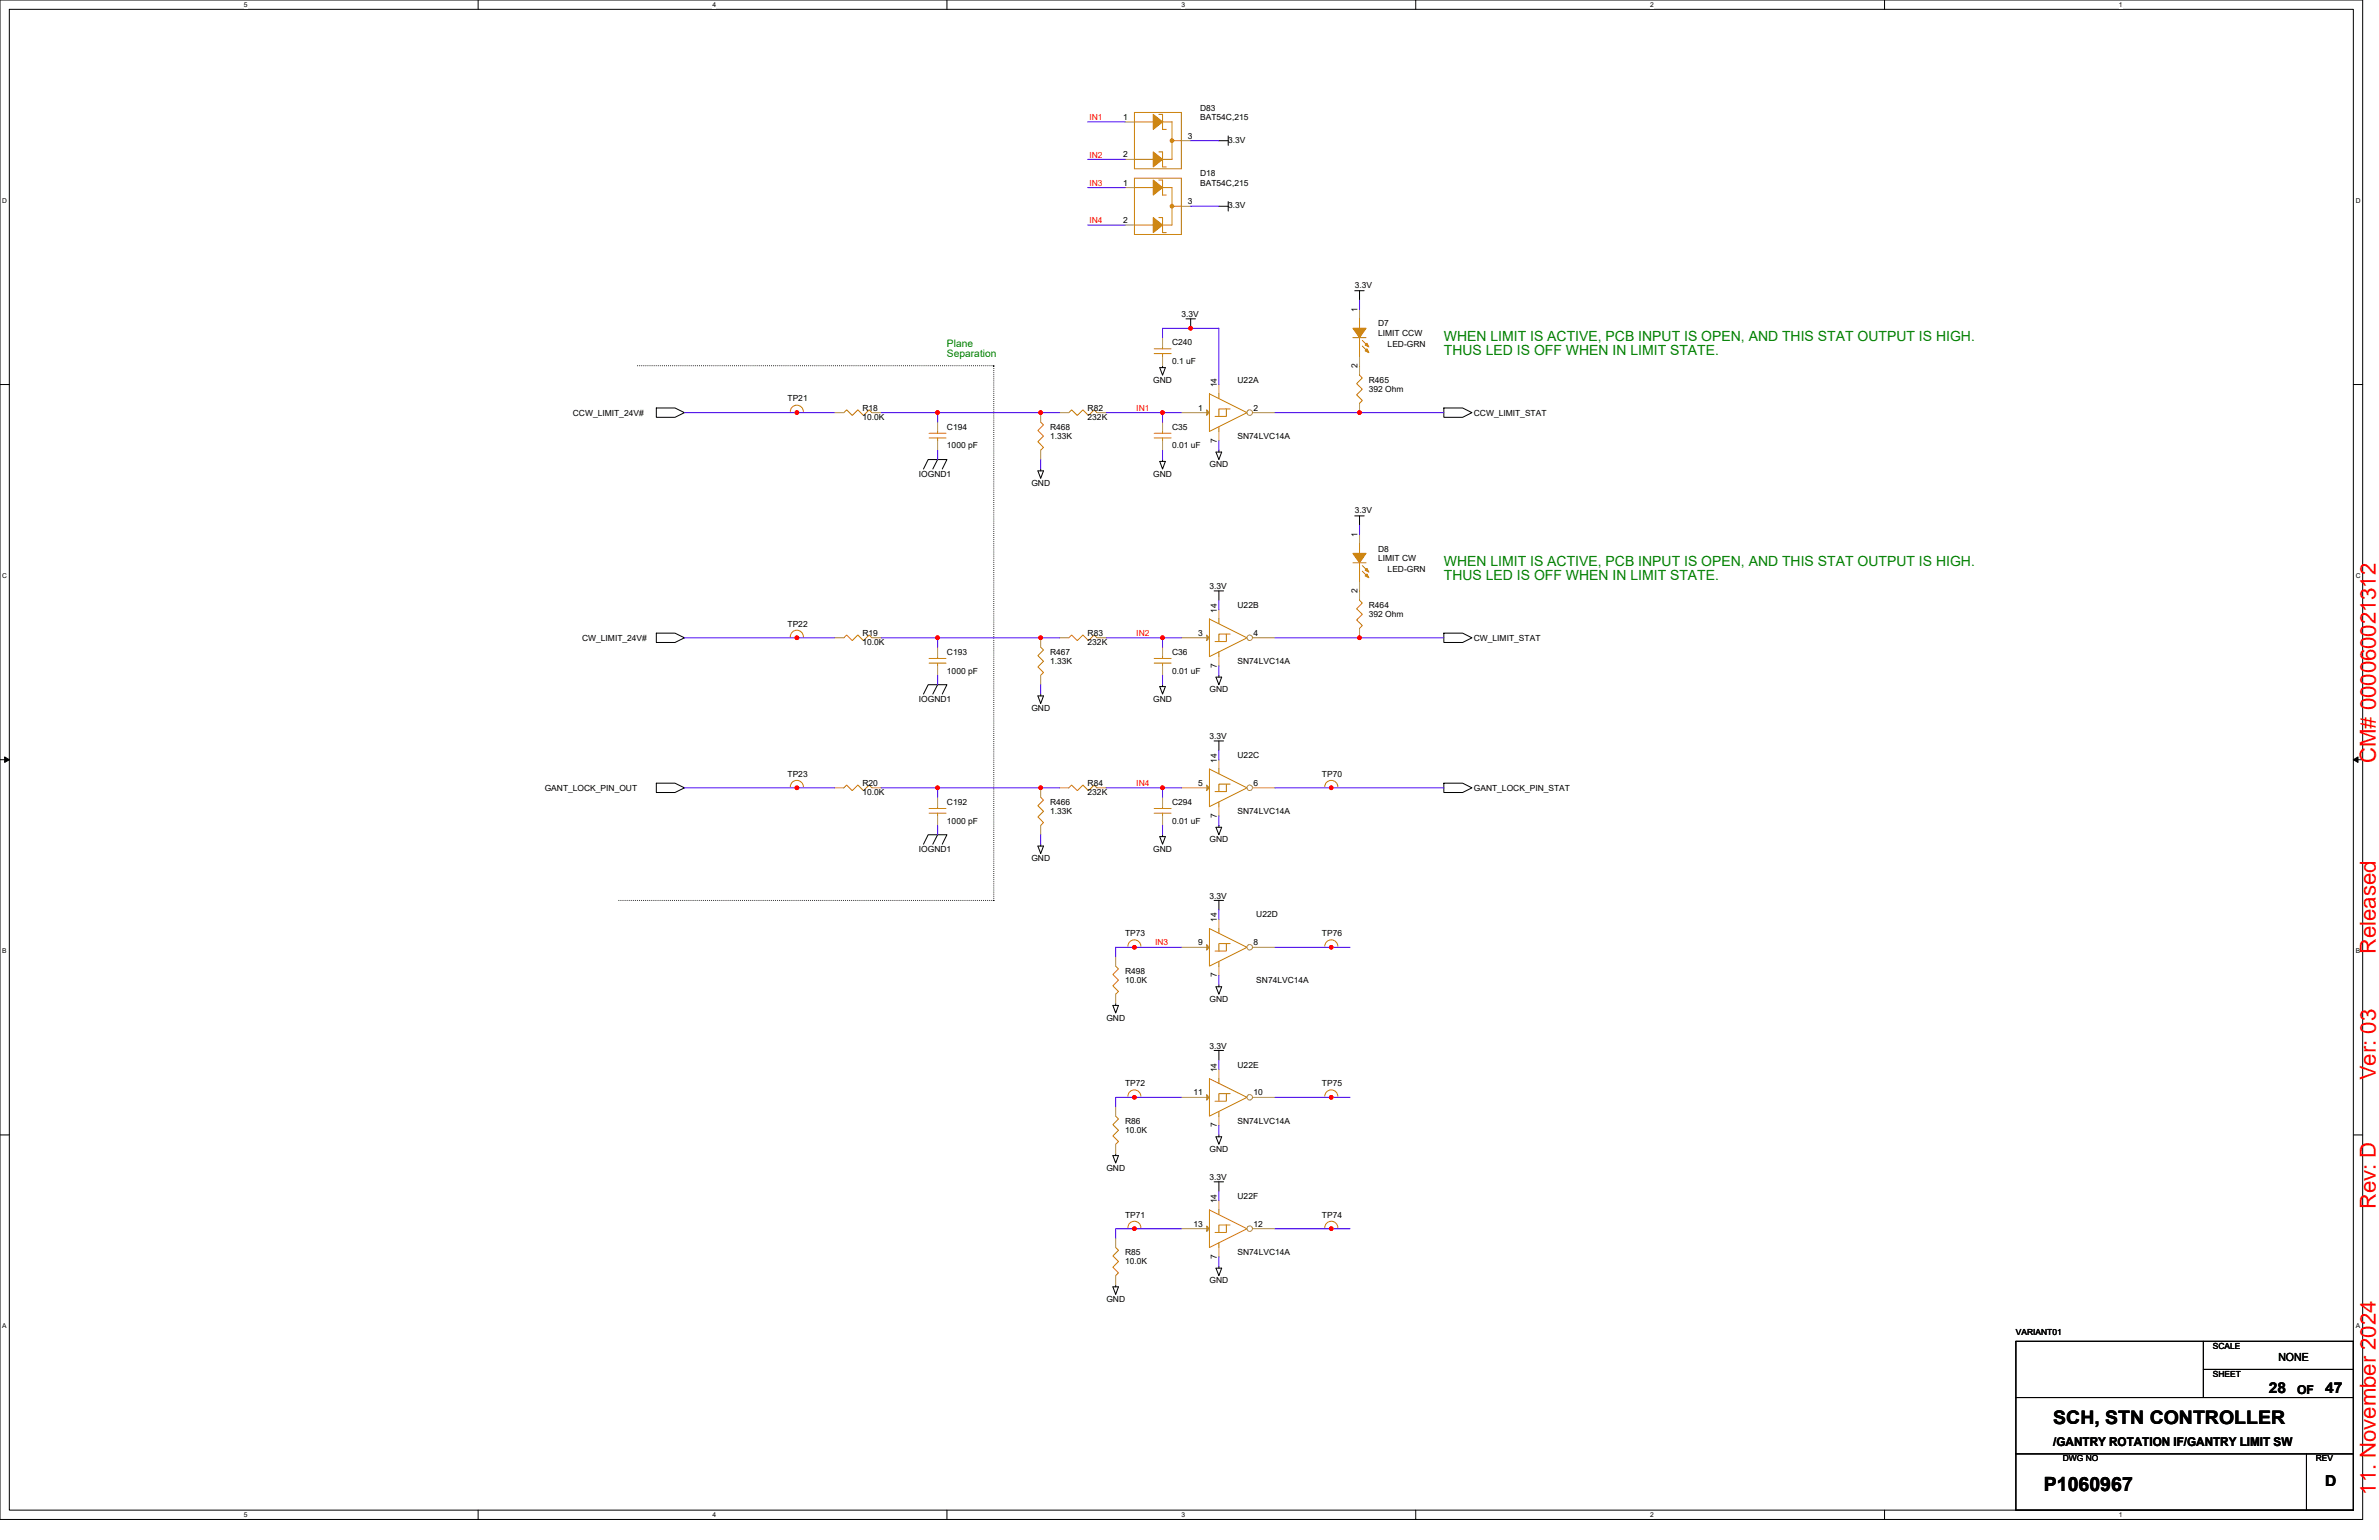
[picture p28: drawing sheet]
<svg xmlns="http://www.w3.org/2000/svg" width="432mm" height="279mm" viewBox="0 0 432 279" stroke-linecap="round" stroke-linejoin="round" font-family="sans-serif">
<defs><g id="words">
<g font-size="4" fill="#f00">
<text x="431.2" y="138.4" transform="rotate(-90 431.2 138.4)">CM# 000060021312</text>
<text x="431.2" y="173.1" transform="rotate(-90 431.2 173.1)">Released</text>
<text x="431.2" y="196" transform="rotate(-90 431.2 196)">Ver: 03</text>
<text x="431.2" y="219.3" transform="rotate(-90 431.2 219.3)">Rev: D</text>
<text x="431.2" y="271.2" transform="rotate(-90 431.2 271.2)">11. November 2024</text>
</g>
<text font-size="3.6" x="371" y="270.5">P1060967</text>
<text font-size="3.4" x="372.7" y="258.4">SCH, STN CONTROLLER</text>
<g font-size="2.7">
<text x="411.8" y="252.7">28</text>
<text x="422" y="252.7">47</text>
<text x="422" y="269.7">D</text>
</g>
<g font-size="2.5" fill="#008000">
<text x="262.1" y="61.8">WHEN LIMIT IS ACTIVE, PCB INPUT IS OPEN, AND THIS STAT OUTPUT IS HIGH.</text>
<text x="262.1" y="64.5">THUS LED IS OFF WHEN IN LIMIT STATE.</text>
<text x="262.1" y="102.7">WHEN LIMIT IS ACTIVE, PCB INPUT IS OPEN, AND THIS STAT OUTPUT IS HIGH.</text>
<text x="262.1" y="105.3">THUS LED IS OFF WHEN IN LIMIT STATE.</text>
</g>
<g font-size="2.2">
<text x="416.9" y="252.9">OF</text>
<text x="372.7" y="262.4">/GANTRY ROTATION IF/GANTRY LIMIT SW</text>
</g>
<text font-size="2" x="413.5" y="246.9">NONE</text>
<g font-size="1.9" fill="#008000">
<text x="171.9" y="62.9">Plane</text>
<text x="171.9" y="64.9">Separation</text>
</g>
<g font-size="1.5" fill="#f00">
<text x="197.7" y="21.8">IN1</text>
<text x="197.7" y="28.6">IN2</text>
<text x="197.7" y="33.7">IN3</text>
<text x="197.7" y="40.5">IN4</text>
<text x="206.2" y="74.5">IN1</text>
<text x="206.2" y="115.4">IN2</text>
<text x="206.2" y="142.6">IN4</text>
<text x="209.7" y="171.5">IN3</text>
</g>
<g font-size="1.5">
<text x="203.9" y="21.8">1</text>
<text x="217.8" y="20.1">D83</text>
<text x="217.8" y="21.8">BAT54C,215</text>
<text x="203.9" y="28.6">2</text>
<text x="215.6" y="25.2">3</text>
<text x="222.9" y="25.9">3.3V</text>
<text x="203.9" y="33.7">1</text>
<text x="217.8" y="32">D18</text>
<text x="217.8" y="33.7">BAT54C,215</text>
<text x="203.9" y="40.5">2</text>
<text x="215.6" y="37.1">3</text>
<text x="222.9" y="37.8">3.3V</text>
<text x="245.9" y="52.3">3.3V</text>
<text x="214.4" y="57.5">3.3V</text>
<text x="246.4" y="56.7" transform="rotate(-90 246.4 56.7)">1</text>
<text x="250.1" y="59.2">D7</text>
<text x="212.7" y="62.6">C240</text>
<text x="250.1" y="60.9">LIMIT CCW</text>
<text x="251.9" y="63">LED-GRN</text>
<text x="209.3" y="69.4">GND</text>
<text x="212.7" y="66">0.1 uF</text>
<text x="220.9" y="70.3" transform="rotate(-90 220.9 70.3)">14</text>
<text x="224.6" y="69.4">U22A</text>
<text x="246.4" y="66.7" transform="rotate(-90 246.4 66.7)">2</text>
<text x="248.5" y="69.4">R465</text>
<text x="248.5" y="71.1">392 Ohm</text>
<text x="104" y="75.4">CCW_LIMIT_24V#</text>
<text x="142.9" y="72.8">TP21</text>
<text x="156.5" y="74.5">R18</text>
<text x="156.5" y="76.2">10.0K</text>
<text x="171.9" y="78">C194</text>
<text x="190.6" y="78">R468</text>
<text x="197.4" y="74.5">R82</text>
<text x="197.4" y="76.2">232K</text>
<text x="212.7" y="78">C35</text>
<text x="217.5" y="74.5">1</text>
<text x="227.5" y="74.5">2</text>
<text x="267.5" y="75.4">CCW_LIMIT_STAT</text>
<text x="171.9" y="81.3">1000 pF</text>
<text x="190.6" y="79.7">1.33K</text>
<text x="212.7" y="81.3">0.01 uF</text>
<text x="220.9" y="80.3" transform="rotate(-90 220.9 80.3)">7</text>
<text x="224.6" y="79.7">SN74LVC14A</text>
<text x="166.8" y="86.5">IOGND1</text>
<text x="187.2" y="88.2">GND</text>
<text x="209.3" y="86.5">GND</text>
<text x="219.5" y="84.8">GND</text>
<text x="245.9" y="93.1">3.3V</text>
<text x="246.4" y="97.5" transform="rotate(-90 246.4 97.5)">1</text>
<text x="250.1" y="100.1">D8</text>
<text x="250.1" y="101.8">LIMIT CW</text>
<text x="219.5" y="106.9">3.3V</text>
<text x="246.4" y="107.5" transform="rotate(-90 246.4 107.5)">2</text>
<text x="251.9" y="103.8">LED-GRN</text>
<text x="142.9" y="113.7">TP22</text>
<text x="220.9" y="111.1" transform="rotate(-90 220.9 111.1)">14</text>
<text x="224.6" y="110.3">U22B</text>
<text x="248.5" y="110.3">R464</text>
<text x="248.5" y="112">392 Ohm</text>
<text x="105.7" y="116.2">CW_LIMIT_24V#</text>
<text x="156.5" y="115.4">R19</text>
<text x="156.5" y="117.1">10.0K</text>
<text x="171.9" y="118.8">C193</text>
<text x="190.6" y="118.8">R467</text>
<text x="197.4" y="115.4">R83</text>
<text x="197.4" y="117.1">232K</text>
<text x="212.7" y="118.8">C36</text>
<text x="217.5" y="115.4">3</text>
<text x="227.5" y="115.4">4</text>
<text x="267.5" y="116.2">CW_LIMIT_STAT</text>
<text x="171.9" y="122.2">1000 pF</text>
<text x="190.6" y="120.5">1.33K</text>
<text x="212.7" y="122.2">0.01 uF</text>
<text x="219.5" y="125.6">GND</text>
<text x="220.9" y="121.2" transform="rotate(-90 220.9 121.2)">7</text>
<text x="224.6" y="120.5">SN74LVC14A</text>
<text x="166.8" y="127.3">IOGND1</text>
<text x="187.2" y="129">GND</text>
<text x="209.3" y="127.3">GND</text>
<text x="219.5" y="134.1">3.3V</text>
<text x="224.6" y="137.5">U22C</text>
<text x="98.9" y="143.5">GANT_LOCK_PIN_OUT</text>
<text x="142.9" y="140.9">TP23</text>
<text x="156.5" y="142.6">R20</text>
<text x="197.4" y="142.6">R84</text>
<text x="217.5" y="142.6">5</text>
<text x="220.9" y="138.3" transform="rotate(-90 220.9 138.3)">14</text>
<text x="227.5" y="142.6">6</text>
<text x="239.9" y="140.9">TP70</text>
<text x="267.5" y="143.5">GANT_LOCK_PIN_STAT</text>
<text x="156.5" y="144.3">10.0K</text>
<text x="171.9" y="146">C192</text>
<text x="171.9" y="149.4">1000 pF</text>
<text x="190.6" y="146">R466</text>
<text x="190.6" y="147.7">1.33K</text>
<text x="197.4" y="144.3">232K</text>
<text x="212.7" y="146">C294</text>
<text x="212.7" y="149.4">0.01 uF</text>
<text x="220.9" y="148.4" transform="rotate(-90 220.9 148.4)">7</text>
<text x="224.6" y="147.7">SN74LVC14A</text>
<text x="166.8" y="154.5">IOGND1</text>
<text x="209.3" y="154.5">GND</text>
<text x="219.5" y="152.8">GND</text>
<text x="187.2" y="156.2">GND</text>
<text x="219.5" y="163">3.3V</text>
<text x="220.9" y="167.3" transform="rotate(-90 220.9 167.3)">14</text>
<text x="228" y="166.4">U22D</text>
<text x="204.2" y="169.8">TP73</text>
<text x="217.5" y="171.5">9</text>
<text x="227.5" y="171.5">8</text>
<text x="239.9" y="169.8">TP76</text>
<text x="204.2" y="176.7">R498</text>
<text x="204.2" y="178.4">10.0K</text>
<text x="220.9" y="177.3" transform="rotate(-90 220.9 177.3)">7</text>
<text x="228" y="178.4">SN74LVC14A</text>
<text x="200.8" y="185.2">GND</text>
<text x="219.5" y="181.8">GND</text>
<text x="219.5" y="190.3">3.3V</text>
<text x="204.2" y="197.1">TP72</text>
<text x="220.9" y="194.5" transform="rotate(-90 220.9 194.5)">14</text>
<text x="224.6" y="193.7">U22E</text>
<text x="239.9" y="197.1">TP75</text>
<text x="204.2" y="203.9">R86</text>
<text x="216.6" y="198.7">11</text>
<text x="224.6" y="203.9">SN74LVC14A</text>
<text x="227.5" y="198.7">10</text>
<text x="204.2" y="205.6">10.0K</text>
<text x="219.5" y="209">GND</text>
<text x="220.9" y="204.5" transform="rotate(-90 220.9 204.5)">7</text>
<text x="200.8" y="212.4">GND</text>
<text x="219.5" y="214.1">3.3V</text>
<text x="204.2" y="220.9">TP71</text>
<text x="220.9" y="218.3" transform="rotate(-90 220.9 218.3)">14</text>
<text x="224.6" y="217.5">U22F</text>
<text x="239.9" y="220.9">TP74</text>
<text x="204.2" y="227.7">R85</text>
<text x="216.6" y="222.6">13</text>
<text x="224.6" y="227.7">SN74LVC14A</text>
<text x="227.5" y="222.6">12</text>
<text x="204.2" y="229.4">10.0K</text>
<text x="219.5" y="232.8">GND</text>
<text x="220.9" y="228.4" transform="rotate(-90 220.9 228.4)">7</text>
<text x="200.8" y="236.2">GND</text>
<text x="365.9" y="242.2">VARIANT01</text>
<text x="401.6" y="244.7">SCALE</text>
<text x="401.6" y="249.8">SHEET</text>
<text x="374.4" y="265.2">DWG NO</text>
<text x="420.3" y="265.2">REV</text>
</g>
<g font-size="1.2">
<text x="44.2" y="1.2">5</text>
<text x="129.3" y="1.2">4</text>
<text x="214.4" y="1.2">3</text>
<text x="299.5" y="1.2">2</text>
<text x="384.6" y="1.2">1</text>
<text x=".4" y="36.8">D</text>
<text x="427.6" y="36.8">D</text>
<text x=".4" y="104.9">C</text>
<text x="427.6" y="104.9">C</text>
<text x=".4" y="173">B</text>
<text x="427.6" y="173">B</text>
<text x=".4" y="241">A</text>
<text x="427.6" y="241">A</text>
<text x="44.2" y="275.2">5</text>
<text x="129.3" y="275.2">4</text>
<text x="214.4" y="275.2">3</text>
<text x="299.5" y="275.2">2</text>
<text x="384.6" y="275.2">1</text>
</g>
</g></defs>
<path d="M0 0h428.8v275.7h-428.8zM1.7 1.7h425.4v272.3h-425.4z" fill="none" stroke="#000" stroke-width=".18"/>
<g fill="#fff">
<path d="M44.2 .2h.7v1.3h-.7z"/>
<path d="M44.2 274.2h.7v1.3h-.7z"/>
</g>
<path d="M86.8 0v1.7M86.8 274v1.7" fill="none" stroke="#000" stroke-width=".18"/>
<g fill="#fff">
<path d="M129.3 .2h.7v1.3h-.7z"/>
<path d="M129.3 274.2h.7v1.3h-.7z"/>
</g>
<path d="M171.9 0v1.7M171.9 274v1.7" fill="none" stroke="#000" stroke-width=".18"/>
<g fill="#fff">
<path d="M214.4 .2h.7v1.3h-.7z"/>
<path d="M214.4 274.2h.7v1.3h-.7z"/>
</g>
<path d="M257 0v1.7M257 274v1.7" fill="none" stroke="#000" stroke-width=".18"/>
<g fill="#fff">
<path d="M299.5 .2h.7v1.3h-.7z"/>
<path d="M299.5 274.2h.7v1.3h-.7z"/>
</g>
<path d="M342.1 0v1.7M342.1 274v1.7" fill="none" stroke="#000" stroke-width=".18"/>
<g fill="#fff">
<path d="M384.6 .2h.7v1.3h-.7z"/>
<path d="M384.6 274.2h.7v1.3h-.7z"/>
<path d="M.4 35.7h.9v1.4h-.9z"/>
<path d="M427.6 35.7h.8v1.4h-.8z"/>
<path d="M.4 103.8h.9v1.3h-.9z"/>
<path d="M427.6 103.8h.8v1.3h-.8z"/>
</g>
<path d="M0 69.8h1.7M427.1 69.8h1.7" fill="none" stroke="#000" stroke-width=".18"/>
<g fill="#fff">
<path d="M.4 171.9h.8v1.3h-.8z"/>
<path d="M427.6 171.9h.7v1.3h-.7z"/>
</g>
<path d="M0 137.8h1.7M427.1 137.8h1.7" fill="none" stroke="#000" stroke-width=".18"/>
<path d="M.8 137.3l.9 .5-.9 .5zM427.1 137.8l.9-.5v1z" fill="#000" stroke="#000" stroke-width=".18"/>
<g fill="#fff">
<path d="M.4 239.9h.8v1.4h-.8z"/>
<path d="M427.6 239.9h.7v1.4h-.7z"/>
</g>
<g fill="none" stroke="#000" stroke-width=".18">
<path d="M221.2 25.5h1.7M221.2 37.4h1.7M222.9 24.7v1.7M222.9 36.6v1.7M215.3 57.8h1.7M216.1 57.8v1.8M245.9 52.7h1.7M246.8 52.7v1.7M119.1 74h3.4l1.7 .9-1.7 .8h-3.4zM210.5 66.7h1l-.5 1.4zM211 66.4v.3M262.1 74h3.4l1.7 .9-1.7 .8h-3.4z"/>
<path d="M167.6 85.1l.9-1.7h3.4l-.9 1.7M170.2 83.4l-.9 1.7M188.4 85.4h1l-.5 1.4zM188.9 85.1v.3M210.5 83.7h1l-.5 1.4zM211 83.4v.3M220.7 82h1l-.5 1.4zM221.2 81.7v.3M245.9 93.6h1.7M246.8 93.6v1.7M119.1 114.9h3.4l1.7 .8-1.7 .9h-3.4zM220.4 107.2h1.7"/>
<path d="M221.2 107.2v1.7M262.1 114.9h3.4l1.7 .8-1.7 .9h-3.4zM167.6 125.9l.9-1.7h3.4l-.9 1.7M170.2 124.2l-.9 1.7M188.4 126.3h1l-.5 1.3zM188.9 125.9v.4M210.5 124.6h1l-.5 1.3zM211 124.2v.4M220.4 134.4h1.7M220.7 122.9h1l-.5 1.3zM221.2 122.5v.4M221.2 134.4v1.7"/>
<path d="M119.1 142.1h3.4l1.7 .8-1.7 .9h-3.4zM167.6 153.2l.9-1.8h3.4l-.9 1.8M170.2 151.4l-.9 1.8M188.4 153.5h1l-.5 1.4zM188.9 153.2v.3M210.5 151.8h1l-.5 1.4zM211 151.4v.4M220.7 150.1h1l-.5 1.3zM221.2 149.8v.3M262.1 142.1h3.4l1.7 .8-1.7 .9h-3.4zM220.4 163.4h1.7M220.7 179h1l-.5 1.4z"/>
<path d="M221.2 163.4v1.7M221.2 178.7v.3M202 182.4h1l-.5 1.4zM202.5 182.1v.3M220.4 190.6h1.7M221.2 190.6v1.7M0 205.9h1.7M202 209.7h1l-.5 1.3zM202.5 209.3v.4M220.4 214.4h1.7M220.7 206.2h1l-.5 1.4zM221.2 205.9v.3"/>
<path d="M221.2 214.4v1.7M427.1 205.9h1.7M202 233.5h1l-.5 1.3zM202.5 233.1v.4M220.7 230.1h1l-.5 1.3zM221.2 229.7v.4M365.9 253.6h61.2M365.9 243.4h61.2v30.6h-61.2zM399.9 243.4v10.2M399.9 248.5h27.2M365.9 263.8h61.2M418.6 263.8v10.2"/>
</g>
<path d="M115.7 66.4h64.7M180.4 66.4h.1M112.3 163.4h68.1M180.4 163.4v-97M180.4 163.4h.1" fill="none" stroke="#000" stroke-width=".18" stroke-dasharray="0 .3"/>
<path d="M219.5 195.7l6.8 3.4-6.8 3.4zM221.2 195.7v.9M222.6 198.4v1.4h-2.1M223.3 198.4h-2.1v1.4M221.2 201.7v.8" fill="none" stroke="#cc8006" stroke-width=".18"/>
<path d="M219 198.6l.5 .5-.5 .5z" fill="#a84" stroke="#a84" stroke-width=".18"/>
<path d="M214.4 199.1h5.1" fill="none" stroke="#a84" stroke-width=".18"/>
<circle cx="226.8" cy="199.1" r=".5" fill="#fff" stroke="#a84" stroke-width=".18"/>
<path d="M192.3 142.9h1.7M199.1 142.9h1.7M221.2 194v1.7M227.4 199.1h4M241.6 199.1h.1M202.5 200.8v1.7M202.5 207.6v1.7M221.2 202.5v1.7M214.4 222.9h5.1" fill="none" stroke="#a84" stroke-width=".18"/>
<path d="M194 142.9l.5-.5 1 1 1.1-1 1 1 1-1 .5 .5M240.5 198.9a1.19 1.19 0 0 1 1.1-1.2 1.19 1.19 0 0 1 1.2 1.2M202.5 202.5l.5 .5-1 1 1 1.1-1 1 1 1-.5 .5M219.5 219.5l6.8 3.4-6.8 3.4zM221.2 219.5v.9M221.2 225.5v.8M222.6 222.2v1.4h-2.1M223.3 222.3h-2.1v1.3" fill="none" stroke="#cc8006" stroke-width=".18"/>
<path d="M219 222.4l.5 .5-.5 .5z" fill="#a84" stroke="#a84" stroke-width=".18"/>
<circle cx="226.8" cy="222.9" r=".5" fill="#fff" stroke="#a84" stroke-width=".18"/>
<g fill="none" stroke="#a84" stroke-width=".18">
<path d="M204.2 34h1.7M214.4 37.4h1.7M204.2 40.8h1.7M170.2 76.6v1.7M170.2 80v1.7M192.3 74.9h1.7M199.1 74.9h1.7M246.8 73.2v1.7M246.8 66.4v1.7M192.3 115.7h1.7M199.1 115.7h1.7M214.4 115.7h5.1"/>
<path d="M144.7 142.9h.1M211 144.7v1.6M211 148v1.8M205.9 171.9h.1M205.9 199.1h.1M221.2 217.8v1.7M202.5 224.6v1.7M202.5 231.4v1.7M221.2 226.3v1.7M227.4 222.9h4"/>
</g>
<g fill="none" stroke="#cc8006" stroke-width=".18">
<path d="M205.9 32.3h8.5v10.2h-8.5zM205.9 34h3.4M210.3 32.7h.7v2.7h.7M210.3 39.5h.7v2.7h.7M211 34h1.7v6.8h-1.7M212.7 37.4h1.7M205.9 40.8h3.4M168.6 79.5h3.1M168.6 78.6h3.1M170.2 78.3v.3M170.2 79.5v.5M194 74.9l.5-.5 1 1 1.1-1 1 1 1-1 .5 .5"/>
<path d="M246.8 68.1l.5 .5-1.1 1 1.1 1-1.1 1 1.1 1.1-.5 .5M194 115.7l.5-.5 1 1 1.1-1 1 1 1-1 .5 .5M219.5 112.3l6.8 3.4-6.8 3.4zM221.2 112.3v.9M221.2 118.3v.8M222.6 115v1.4h-2.1M223.3 115h-2.1v1.4M143.4 142.7a1.19 1.19 0 0 1 1.2-1.1 1.19 1.19 0 0 1 1.2 1.1M209.5 147.5h3.1M209.5 146.7h3.1M211 146.3v.4M211 147.5v.5"/>
<path d="M204.7 171.7a1.17 1.17 0 0 1 1.2-1.2 1.17 1.17 0 0 1 1.2 1.2M204.7 198.9a1.17 1.17 0 0 1 1.2-1.2 1.17 1.17 0 0 1 1.2 1.2M202.5 226.3l.5 .5-1 1.1 1 1-1 1 1 1-.5 .5"/>
</g>
<g fill="#cc8006" stroke="#cc8006" stroke-width=".18">
<path d="M209.3 32.7l1.7 1.3-1.7 1.4z"/>
<path d="M209.3 39.5l1.7 1.3-1.7 1.4z"/>
<circle cx="212.7" cy="37.4" r=".33"/>
</g>
<path d="M219 115.2l.5 .5-.5 .5z" fill="#a84" stroke="#a84" stroke-width=".18"/>
<circle cx="226.8" cy="115.7" r=".5" fill="#fff" stroke="#a84" stroke-width=".18"/>
<g fill="none" stroke="#a84" stroke-width=".18">
<path d="M246.8 56.2v1.6M151.4 74.9h1.8M158.3 74.9h1.7M246.8 64.7v1.7M188.9 115.7v1.7M221.2 119.1v1.7M221.2 110.6v1.7M227.4 115.7h4M246.8 114v1.7M246.8 107.2v1.7M188.9 122.5v1.7M170.2 144.7v1.6"/>
<path d="M170.2 148v1.8M214.4 171.9h5.1M205.9 222.9h.1M241.6 222.9h.1"/>
</g>
<g fill="none" stroke="#cc8006" stroke-width=".18">
<path d="M246.8 57.8v1.8M153.2 74.9l.5-.5 1 1 1-1 1 1 1.1-1 .5 .5M245.6 61.3h2.3M246.8 61.3v3.4M247.3 61.8l1 1M247.3 62.8l1 1M188.9 117.4l.5 .5-1 1.1 1 1-1 1 1 1-.5 .5M246.8 108.9l.5 .5-1.1 1 1.1 1.1-1.1 1 1.1 1-.5 .5M168.6 147.5h3.1M168.6 146.7h3.1M170.2 146.3v.4M170.2 147.5v.5"/>
<path d="M219.5 168.5l6.8 3.4-6.8 3.4zM221.2 168.5v.8M221.2 174.4v.9M222.6 171.2v1.4h-2.1M223.3 171.2h-2.1v1.4M204.7 222.7a1.17 1.17 0 0 1 1.2-1.1 1.17 1.17 0 0 1 1.2 1.1M240.5 222.7a1.19 1.19 0 0 1 1.1-1.1 1.19 1.19 0 0 1 1.2 1.1"/>
</g>
<g fill="#cc8006" stroke="#cc8006" stroke-width=".18">
<path d="M245.6 59.6h2.3l-1.1 1.7z"/>
<path d="M248.1 63.3l.4 .7-.7-.4z"/>
<path d="M248.1 62.3l.4 .6-.7-.3z"/>
</g>
<path d="M219 171.4l.5 .5-.5 .5z" fill="#a84" stroke="#a84" stroke-width=".18"/>
<circle cx="226.8" cy="171.9" r=".5" fill="#fff" stroke="#a84" stroke-width=".18"/>
<path d="M214.4 74.9h5.1M144.7 115.7h.1M211 117.4v1.7M211 120.8v1.7M202.5 173.6v1.7M221.2 175.3v1.7M221.2 166.8v1.7M227.4 171.9h4M202.5 180.4v1.7" fill="none" stroke="#a84" stroke-width=".18"/>
<path d="M219.5 71.5l6.8 3.4-6.8 3.4zM221.2 71.5v.8M221.2 77.4v.9M222.6 74.2v1.3h-2.1M223.3 74.2h-2.1v1.3M143.4 115.5a1.19 1.19 0 0 1 1.2-1.2 1.19 1.19 0 0 1 1.2 1.2M209.5 119.5h3.1M211 119.1v.4M209.5 120.3h3.1M211 120.3v.5M202.5 175.3l.5 .5-1 1 1 1-1 1.1 1 1-.5 .5" fill="none" stroke="#cc8006" stroke-width=".18"/>
<path d="M219 74.4l.5 .5-.5 .5z" fill="#a84" stroke="#a84" stroke-width=".18"/>
<circle cx="226.8" cy="74.9" r=".5" fill="#fff" stroke="#a84" stroke-width=".18"/>
<g fill="none" stroke="#a84" stroke-width=".18">
<path d="M144.7 74.9h.1M188.9 74.9v1.7M211 76.6v1.7M211 80v1.7M211 61.3v1.6M211 64.7v1.7M221.2 78.3v1.7M221.2 69.8v1.7M227.4 74.9h4M188.9 81.7v1.7M246.8 97v1.7M151.4 115.7h1.8"/>
<path d="M158.3 115.7h1.7M170.2 117.4v1.7M246.8 105.5v1.7M170.2 120.8v1.7M151.4 142.9h1.8M158.3 142.9h1.7M188.9 142.9v1.8M188.9 149.8v1.6M214.4 142.9h5.1M241.6 142.9h.1M241.6 171.9h.1"/>
</g>
<g fill="none" stroke="#cc8006" stroke-width=".18">
<path d="M143.4 74.7a1.19 1.19 0 0 1 1.2-1.2 1.19 1.19 0 0 1 1.2 1.2M188.9 76.6l.5 .5-1 1 1 1-1 1 1 1.1-.5 .5M209.5 79.5h3.1M209.5 78.6h3.1M209.5 64.2h3.1M209.5 63.3h3.1M211 78.3v.3M211 79.5v.5M211 62.9v.4M211 64.2v.5M246.8 98.7v1.7M153.2 115.7l.5-.5 1 1 1-1 1 1 1.1-1 .5 .5"/>
<path d="M168.6 119.5h3.1M170.2 119.1v.4M245.6 102.1h2.3M246.8 102.1v3.4M247.3 102.6l1 1M247.3 103.6l1 1M168.6 120.3h3.1M170.2 120.3v.5M219.5 139.5l6.8 3.4-6.8 3.4zM221.2 139.5v.9M153.2 142.9l.5-.5 1 1 1-1 1 1 1.1-1 .5 .5M188.9 144.7l.5 .5-1 1 1 1-1 1 1 1-.5 .6"/>
<path d="M221.2 145.5v.8M222.6 142.3v1.3h-2.1M223.3 142.3h-2.1v1.3M240.5 142.7a1.19 1.19 0 0 1 1.1-1.1 1.19 1.19 0 0 1 1.2 1.1M240.5 171.7a1.19 1.19 0 0 1 1.1-1.2 1.19 1.19 0 0 1 1.2 1.2"/>
</g>
<g fill="#cc8006" stroke="#cc8006" stroke-width=".18">
<path d="M245.6 100.4h2.3l-1.1 1.7z"/>
<path d="M248.1 104.1l.4 .7-.7-.3z"/>
<path d="M248.1 103.1l.4 .7-.7-.3z"/>
</g>
<path d="M219 142.4l.5 .5-.5 .5z" fill="#a84" stroke="#a84" stroke-width=".18"/>
<circle cx="226.8" cy="142.9" r=".5" fill="#fff" stroke="#a84" stroke-width=".18"/>
<path d="M204.2 22.1h1.7M204.2 28.9h1.7M214.4 25.5h1.7M221.2 137.8v1.7M221.2 146.3v1.7M227.4 142.9h4" fill="none" stroke="#a84" stroke-width=".18"/>
<g fill="#cc8006" stroke="#cc8006" stroke-width=".18">
<path d="M209.3 20.7l1.7 1.4-1.7 1.4z"/>
<path d="M209.3 27.6l1.7 1.3-1.7 1.4z"/>
<circle cx="212.7" cy="25.5" r=".33"/>
</g>
<path d="M205.9 20.4h8.5v10.2h-8.5zM205.9 28.9h3.4M205.9 22.1h3.4M210.3 20.7h.7v2.8h.7M210.3 27.6h.7v2.7h.7M211 22.1h1.7v6.8h-1.7M212.7 25.5h1.7" fill="none" stroke="#cc8006" stroke-width=".18"/>
<g fill="none" stroke="#4200ff" stroke-width=".18">
<path d="M197.4 22.1h6.8M197.4 28.9h6.8M197.4 34h6.8M216.1 25.5h5.1M216.1 37.4h5.1M197.4 40.8h6.8M246.8 54.4v1.8M124.2 74.9h27.2M160 74.9h10.2M170.2 74.9v1.7M170.2 74.9h22.1M200.8 74.9h10.2"/>
<path d="M211 74.9h3.4M211 61.3v-1.7h10.2v10.2M211 74.9v1.7M221.2 80v1.7M231.4 74.9h30.7M170.2 81.7v1.7M188.9 83.4v1.7M211 81.7v1.7M246.8 95.3v1.7M124.2 115.7h27.2M160 115.7h10.2M170.2 115.7v1.7"/>
<path d="M170.2 115.7h22.1M200.8 115.7h10.2M211 115.7h3.4M211 115.7v1.7M221.2 108.9v1.7M231.4 115.7h30.7M170.2 122.5v1.7M188.9 124.2v1.7M211 122.5v1.7M221.2 120.8v1.7M221.2 136.1v1.7M124.2 142.9h27.2"/>
<path d="M160 142.9h10.2v1.8M170.2 149.8v1.6M170.2 142.9h22.1M188.9 151.4v1.8M200.8 142.9h10.2M211 142.9h3.4M211 142.9v1.8M211 149.8v1.6M221.2 148v1.8M231.4 142.9h30.7M214.4 171.9h-11.9v1.7M221.2 165.1v1.7"/>
<path d="M221.2 177v1.7M231.4 171.9h13.6M214.4 199.1h-11.9v1.7M221.2 192.3v1.7M231.4 199.1h13.6M221.2 204.2v1.7M221.2 216.1v1.7M214.4 222.9h-11.9v1.7M221.2 228v1.7M231.4 222.9h13.6"/>
</g>
<g fill="#f00" stroke="#f00" stroke-width=".18">
<circle cx="211" cy="115.7" r=".33"/>
<circle cx="216.1" cy="59.6" r=".33"/>
<circle cx="188.9" cy="74.9" r=".33"/>
<circle cx="188.9" cy="115.7" r=".33"/>
<circle cx="144.6" cy="74.9" r=".33"/>
<circle cx="144.6" cy="115.7" r=".33"/>
<circle cx="170.2" cy="74.9" r=".33"/>
<circle cx="170.2" cy="115.7" r=".33"/>
<circle cx="205.9" cy="199.1" r=".33"/>
<circle cx="205.9" cy="222.9" r=".33"/>
<circle cx="211" cy="74.9" r=".33"/>
<circle cx="241.6" cy="142.9" r=".33"/>
<circle cx="241.6" cy="199.1" r=".33"/>
<circle cx="241.6" cy="222.9" r=".33"/>
<circle cx="211" cy="142.9" r=".33"/>
<circle cx="188.9" cy="142.9" r=".33"/>
<circle cx="170.2" cy="142.9" r=".33"/>
<circle cx="144.6" cy="142.9" r=".33"/>
<circle cx="246.7" cy="115.7" r=".33"/>
<circle cx="246.7" cy="74.9" r=".33"/>
<circle cx="205.9" cy="171.9" r=".33"/>
<circle cx="241.6" cy="171.9" r=".33"/>
</g>
<use href="#words"/>
</svg>
